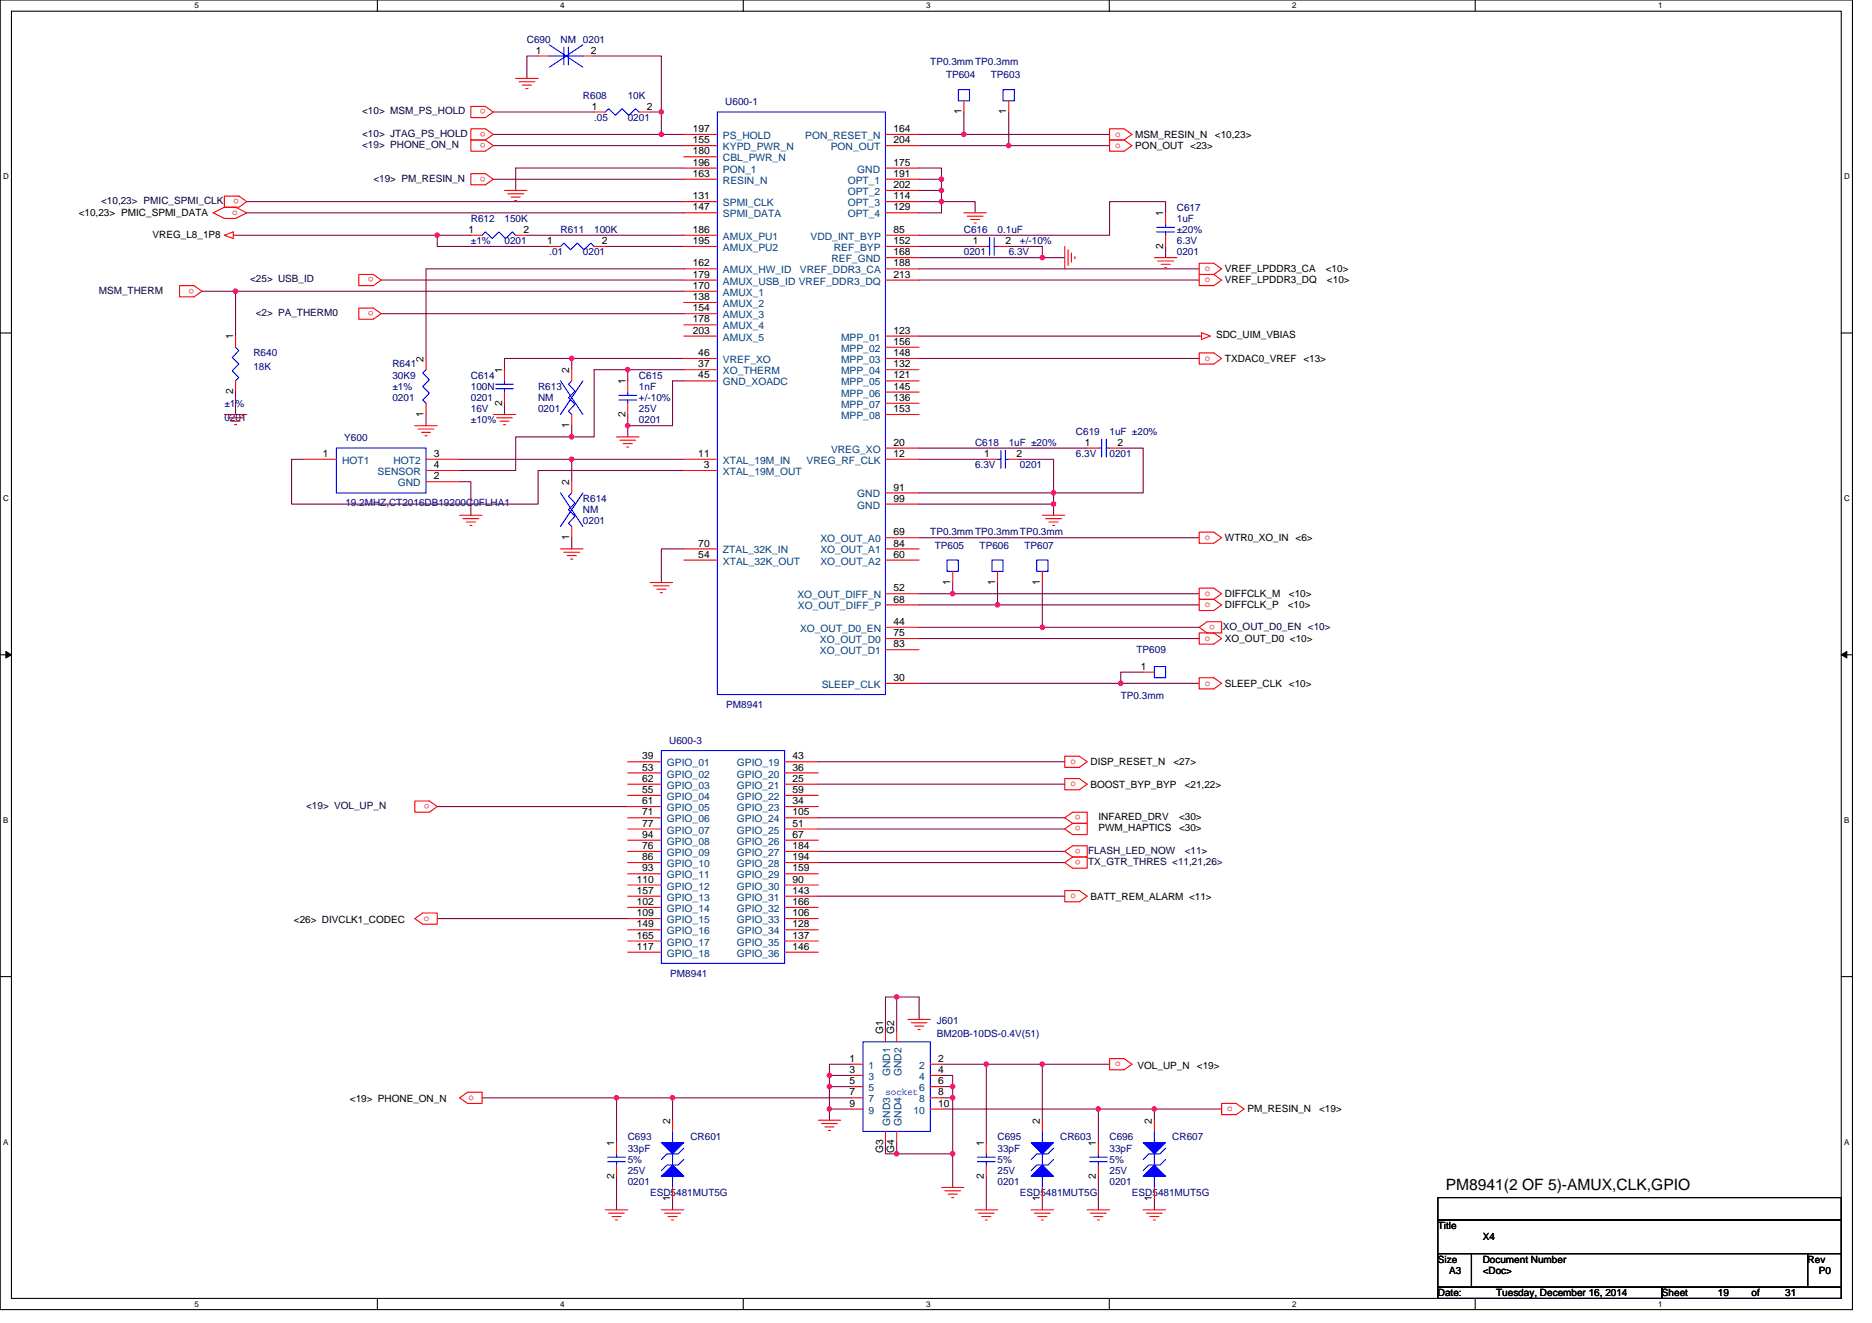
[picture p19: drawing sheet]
<svg xmlns="http://www.w3.org/2000/svg" width="297mm" height="210mm" viewBox="0 0 297 210" stroke-linecap="round" stroke-linejoin="round" font-family="sans-serif">
<defs><g id="words">
<text font-size="2.5" x="229.4" y="188.9">PM8941(2 OF 5)-AMUX,CLK,GPIO</text>
<g font-size="1.6" fill="#000080">
<text x="83.6" y="6.8">C690</text>
<text x="88.9" y="6.8">NM 0201</text>
<text x="147.6" y="10.3">TP0.3mmTP0.3mm</text>
<text x="92.5" y="15.6">R608</text>
<text x="99.6" y="15.6">10K</text>
<text x="115.1" y="16.7">U600-1</text>
<text x="150.1" y="12.4">TP604</text>
<text x="157.2" y="12.4">TP603</text>
<text x="94.3" y="19.2">.05</text>
<text x="99.6" y="19.2">0201</text>
<text x="74.7" y="35.2">R612</text>
<text x="80" y="35.2">150K</text>
<text x="186.7" y="33.4">C617</text>
<text x="186.7" y="35.2">1uF</text>
<text x="74.7" y="38.8">±1%</text>
<text x="80" y="38.8">0201</text>
<text x="87.2" y="40.5">.01</text>
<text x="88.9" y="37">R611</text>
<text x="92.5" y="40.5">0201</text>
<text x="94.3" y="37">100K</text>
<text x="152.9" y="37">C616</text>
<text x="152.9" y="40.5">0201</text>
<text x="158.3" y="37">0.1uF</text>
<text x="160.1" y="40.5">6.3V</text>
<text x="161.8" y="38.8">+/-10%</text>
<text x="186.7" y="40.5">0201</text>
<text x="186.7" y="38.8">6.3V</text>
<text x="186.7" y="37">±20%</text>
<text x="40.2" y="56.5">R640</text>
<text x="40.2" y="58.7">18K</text>
<text x="62.3" y="58.3">R641</text>
<text x="35.6" y="64.5">±1%</text>
<text x="62.3" y="60.1">30K9</text>
<text x="62.3" y="61.9">±1%</text>
<text x="62.3" y="63.6">0201</text>
<text x="74.7" y="60.1">C614</text>
<text x="74.7" y="61.9">100N</text>
<text x="74.7" y="63.6">0201</text>
<text x="74.7" y="65.4">16V</text>
<text x="85.4" y="61.9">R613</text>
<text x="85.4" y="63.6">NM</text>
<text x="85.4" y="65.4">0201</text>
<text x="101.4" y="60.1">C615</text>
<text x="101.4" y="61.9">1nF</text>
<text x="101.4" y="65.4">25V</text>
<text x="101.4" y="63.6">+/-10%</text>
<text x="35.6" y="66.8">0201</text>
<text x="54.6" y="70">Y600</text>
<text x="74.7" y="67.2">±10%</text>
<text x="101.4" y="67.2">0201</text>
<text x="154.7" y="70.8">C618</text>
<text x="160.1" y="70.8">1uF ±20%</text>
<text x="170.7" y="69">C619</text>
<text x="176.1" y="69">1uF ±20%</text>
<text x="154.7" y="74.3">6.3V</text>
<text x="161.8" y="74.3">0201</text>
<text x="170.7" y="72.5">6.3V</text>
<text x="176.1" y="72.5">0201</text>
<text x="54.8" y="80.4">19.2MHZ,CT2016DB19200C0FLHA1</text>
<text x="92.5" y="79.7">R614</text>
<text x="92.5" y="81.4">NM</text>
<text x="92.5" y="83.2">0201</text>
<text x="147.6" y="85">TP0.3mmTP0.3mmTP0.3mm</text>
<text x="148.3" y="87.1">TP605</text>
<text x="155.4" y="87.1">TP606</text>
<text x="162.6" y="87.1">TP607</text>
<text x="180.3" y="103.7">TP609</text>
<text x="115.2" y="112.4">PM8941</text>
<text x="177.8" y="110.9">TP0.3mm</text>
<text x="106.2" y="118">U600-3</text>
<text x="106.4" y="155">PM8941</text>
<text x="148.7" y="162.5">J601</text>
<text x="148.7" y="164.6">BM20B-10DS-0.4V(51)</text>
<text x="99.6" y="181">C693</text>
<text x="99.6" y="182.8">33pF</text>
<text x="99.6" y="184.6">5%</text>
<text x="109.6" y="181">CR601</text>
<text x="158.3" y="181">C695</text>
<text x="158.3" y="182.8">33pF</text>
<text x="158.3" y="184.6">5%</text>
<text x="168.2" y="181">CR603</text>
<text x="176.1" y="181">C696</text>
<text x="176.1" y="182.8">33pF</text>
<text x="176.1" y="184.6">5%</text>
<text x="186" y="181">CR607</text>
<text x="99.6" y="188.1">0201</text>
<text x="99.6" y="186.3">25V</text>
<text x="103.2" y="189.9">ESD5481MUT5G</text>
<text x="158.3" y="188.1">0201</text>
<text x="158.3" y="186.3">25V</text>
<text x="161.8" y="189.9">ESD5481MUT5G</text>
<text x="176.1" y="188.1">0201</text>
<text x="176.1" y="186.3">25V</text>
<text x="179.6" y="189.9">ESD5481MUT5G</text>
</g>
<g font-size="1.6">
<text x="85" y="8.5">1</text>
<text x="93.7" y="8.5">2</text>
<text x="93.9" y="17.4">1</text>
<text x="102.6" y="17.4">2</text>
<text x="109.9" y="21">197</text>
<text x="109.9" y="22.7">155</text>
<text x="141.7" y="22.7">204</text>
<text x="141.7" y="21">164</text>
<text x="152.6" y="18.2" transform="rotate(-90 152.6 18.2)">1</text>
<text x="159.7" y="18.2" transform="rotate(-90 159.7 18.2)">1</text>
<text x="180.1" y="21.9">MSM_RESIN_N</text>
<text x="180.1" y="23.6">PON_OUT &lt;23&gt;</text>
<text x="192.8" y="21.9">&lt;10,23&gt;</text>
<text x="109.9" y="24.5">180</text>
<text x="109.9" y="26.3">196</text>
<text x="109.9" y="28.1">163</text>
<text x="141.7" y="26.3">175</text>
<text x="141.7" y="28.1">191</text>
<text x="141.7" y="29.8">202</text>
<text x="12.5" y="34.3">&lt;10,23&gt; PMIC_SPMI_DATA</text>
<text x="109.9" y="31.6">131</text>
<text x="109.9" y="33.4">147</text>
<text x="141.7" y="31.6">114</text>
<text x="141.7" y="33.4">129</text>
<text x="184.6" y="34.3" transform="rotate(-90 184.6 34.3)">1</text>
<text x="24.2" y="37.7">VREG_L8_1P8</text>
<text x="74.4" y="37">1</text>
<text x="83.1" y="37">2</text>
<text x="86.8" y="38.7">1</text>
<text x="95.5" y="38.7">2</text>
<text x="109.9" y="37">186</text>
<text x="109.9" y="38.7">195</text>
<text x="141.7" y="37">85</text>
<text x="141.7" y="38.7">152</text>
<text x="141.7" y="40.5">168</text>
<text x="154.4" y="38.7">1</text>
<text x="159.5" y="38.7">2</text>
<text x="184.6" y="39.5" transform="rotate(-90 184.6 39.5)">2</text>
<text x="109.9" y="42.3">162</text>
<text x="109.9" y="44.1">179</text>
<text x="109.9" y="45.8">170</text>
<text x="109.9" y="47.6">138</text>
<text x="141.7" y="44.1">213</text>
<text x="141.7" y="42.3">188</text>
<text x="194.4" y="43.2">VREF_LPDDR3_CA</text>
<text x="194.4" y="45">VREF_LPDDR3_DQ</text>
<text x="210.4" y="43.2">&lt;10&gt;</text>
<text x="210.6" y="45">&lt;10&gt;</text>
<text x="37" y="53.9" transform="rotate(-90 37 53.9)">1</text>
<text x="109.9" y="49.4">154</text>
<text x="109.9" y="51.2">178</text>
<text x="109.9" y="53">203</text>
<text x="141.7" y="53">123</text>
<text x="193" y="53.7">SDC_UIM_VBIAS</text>
<text x="67.2" y="57.4" transform="rotate(-90 67.2 57.4)">2</text>
<text x="79.7" y="59.2" transform="rotate(-90 79.7 59.2)">1</text>
<text x="90.3" y="59.2" transform="rotate(-90 90.3 59.2)">2</text>
<text x="110.8" y="56.5">46</text>
<text x="110.8" y="58.3">37</text>
<text x="141.7" y="54.7">156</text>
<text x="141.7" y="56.5">148</text>
<text x="141.7" y="58.3">132</text>
<text x="194.4" y="57.4">TXDAC0_VREF &lt;13&gt;</text>
<text x="37" y="62.6" transform="rotate(-90 37 62.6)">2</text>
<text x="79.7" y="64.4" transform="rotate(-90 79.7 64.4)">2</text>
<text x="99.2" y="61" transform="rotate(-90 99.2 61)">1</text>
<text x="110.8" y="60.1">45</text>
<text x="141.7" y="60.1">121</text>
<text x="141.7" y="61.8">145</text>
<text x="141.7" y="63.6">136</text>
<text x="141.7" y="65.4">153</text>
<text x="67.2" y="66.2" transform="rotate(-90 67.2 66.2)">1</text>
<text x="90.3" y="67.9" transform="rotate(-90 90.3 67.9)">1</text>
<text x="99.2" y="66.2" transform="rotate(-90 99.2 66.2)">2</text>
<text x="141.7" y="70.7">20</text>
<text x="172.1" y="70.7">1</text>
<text x="177.3" y="70.7">2</text>
<text x="51.2" y="72.5">1</text>
<text x="68.9" y="76.1">2</text>
<text x="68.9" y="72.5">3</text>
<text x="68.9" y="74.3">4</text>
<text x="90.3" y="77" transform="rotate(-90 90.3 77)">2</text>
<text x="110.8" y="72.5">11</text>
<text x="111.7" y="74.3">3</text>
<text x="141.7" y="77.9">91</text>
<text x="141.7" y="72.5">12</text>
<text x="156.1" y="72.5">1</text>
<text x="161.3" y="72.5">2</text>
<text x="141.7" y="79.6">99</text>
<text x="90.3" y="85.7" transform="rotate(-90 90.3 85.7)">1</text>
<text x="110.8" y="86.7">70</text>
<text x="110.8" y="88.5">54</text>
<text x="141.7" y="85">69</text>
<text x="141.7" y="86.7">84</text>
<text x="141.7" y="88.5">60</text>
<text x="194.4" y="85.9">WTR0_XO_IN &lt;6&gt;</text>
<text x="141.7" y="95.6">68</text>
<text x="141.7" y="93.9">52</text>
<text x="150.8" y="92.8" transform="rotate(-90 150.8 92.8)">1</text>
<text x="157.9" y="92.8" transform="rotate(-90 157.9 92.8)">1</text>
<text x="165" y="92.8" transform="rotate(-90 165 92.8)">1</text>
<text x="194.4" y="94.8">DIFFCLK_M</text>
<text x="204.5" y="94.8">&lt;10&gt;</text>
<text x="141.7" y="101">75</text>
<text x="141.7" y="99.2">44</text>
<text x="194.4" y="101.9">XO_OUT_D0 &lt;10&gt;</text>
<text x="194.4" y="96.5">DIFFCLK_P</text>
<text x="204.3" y="96.5">&lt;10&gt;</text>
<text x="141.7" y="102.7">83</text>
<text x="181" y="106.3">1</text>
<text x="141.7" y="108.1">30</text>
<text x="194.4" y="109">SLEEP_CLK &lt;10&gt;</text>
<text x="101.9" y="120.5">39</text>
<text x="101.9" y="122.3">53</text>
<text x="101.9" y="124.1">62</text>
<text x="101.9" y="125.9">55</text>
<text x="125.7" y="120.5">43</text>
<text x="125.7" y="122.3">36</text>
<text x="125.7" y="124.1">25</text>
<text x="125.7" y="125.9">59</text>
<text x="173" y="121.4">DISP_RESET_N</text>
<text x="173" y="125">BOOST_BYP_BYP</text>
<text x="186.2" y="121.4">&lt;27&gt;</text>
<text x="188" y="125">&lt;21,22&gt;</text>
<text x="101.9" y="127.6">61</text>
<text x="101.9" y="129.4">71</text>
<text x="101.9" y="131.2">77</text>
<text x="125.7" y="127.6">34</text>
<text x="125.7" y="129.4">105</text>
<text x="125.7" y="131.2">51</text>
<text x="174.3" y="131.9">PWM_HAPTICS</text>
<text x="174.3" y="130.2">INFARED_DRV</text>
<text x="187.1" y="130.2">&lt;30&gt;</text>
<text x="187.1" y="131.9">&lt;30&gt;</text>
<text x="101.9" y="133">94</text>
<text x="101.9" y="134.7">76</text>
<text x="101.9" y="136.5">86</text>
<text x="125.7" y="133">67</text>
<text x="125.7" y="134.7">184</text>
<text x="125.7" y="136.5">194</text>
<text x="101" y="140.1">110</text>
<text x="101" y="141.9">157</text>
<text x="101" y="143.6">102</text>
<text x="101.9" y="138.3">93</text>
<text x="125.7" y="138.3">159</text>
<text x="125.7" y="140.1">90</text>
<text x="125.7" y="141.9">143</text>
<text x="125.7" y="143.6">166</text>
<text x="173" y="142.8">BATT_REM_ALARM &lt;11&gt;</text>
<text x="46.6" y="146.5">&lt;26&gt; DIVCLK1_CODEC</text>
<text x="101" y="145.4">109</text>
<text x="101" y="147.2">149</text>
<text x="101" y="149">165</text>
<text x="125.7" y="145.4">106</text>
<text x="125.7" y="147.2">128</text>
<text x="125.7" y="149">137</text>
<text x="101" y="150.7">117</text>
<text x="125.7" y="150.7">146</text>
<text x="140.1" y="164.1" transform="rotate(-90 140.1 164.1)">G1</text>
<text x="141.9" y="164.1" transform="rotate(-90 141.9 164.1)">G2</text>
<text x="134.8" y="168.5">1</text>
<text x="134.8" y="170.3">3</text>
<text x="134.8" y="172.1">5</text>
<text x="134.8" y="173.9">7</text>
<text x="148.9" y="168.5">2</text>
<text x="148.9" y="170.3">4</text>
<text x="148.9" y="172.1">6</text>
<text x="148.9" y="173.9">8</text>
<text x="180.5" y="169.6">VOL_UP_N</text>
<text x="189.9" y="169.6">&lt;19&gt;</text>
<text x="55.5" y="174.9">&lt;19&gt; PHONE_ON_N</text>
<text x="106.3" y="178.3" transform="rotate(-90 106.3 178.3)">2</text>
<text x="134.8" y="175.6">9</text>
<text x="148.9" y="175.6">10</text>
<text x="165" y="178.3" transform="rotate(-90 165 178.3)">2</text>
<text x="182.8" y="178.3" transform="rotate(-90 182.8 178.3)">2</text>
<text x="197.9" y="176.6">PM_RESIN_N</text>
<text x="209.3" y="176.6">&lt;19&gt;</text>
<text x="97.4" y="181.9" transform="rotate(-90 97.4 181.9)">1</text>
<text x="140.1" y="183" transform="rotate(-90 140.1 183)">G3</text>
<text x="141.9" y="183" transform="rotate(-90 141.9 183)">G4</text>
<text x="156.1" y="181.9" transform="rotate(-90 156.1 181.9)">1</text>
<text x="173.9" y="181.9" transform="rotate(-90 173.9 181.9)">1</text>
<text x="97.4" y="187.1" transform="rotate(-90 97.4 187.1)">2</text>
<text x="106.3" y="190.6" transform="rotate(-90 106.3 190.6)">1</text>
<text x="156.1" y="187.1" transform="rotate(-90 156.1 187.1)">2</text>
<text x="165" y="190.6" transform="rotate(-90 165 190.6)">1</text>
<text x="173.9" y="187.1" transform="rotate(-90 173.9 187.1)">2</text>
<text x="182.8" y="190.6" transform="rotate(-90 182.8 190.6)">1</text>
<text x="228.2" y="195.1">Title</text>
<text x="235.3" y="196.8">X4</text>
<text x="228.2" y="200.4">Size</text>
<text x="229.9" y="202.2">A3</text>
<text x="235.3" y="200.4">Document Number</text>
<text x="235.3" y="202.2">&lt;Doc&gt;</text>
<text x="286.8" y="200.4">Rev</text>
<text x="288.6" y="202.2">P0</text>
<text x="228.2" y="205.7">Date:</text>
<text x="237.4" y="205.7">Tuesday, December 16, 2014</text>
<text x="263.7" y="205.7">Sheet</text>
<text x="272.6" y="205.7">19</text>
<text x="277.9" y="205.7">of</text>
<text x="283.3" y="205.7">31</text>
</g>
<g font-size="1.6" fill="#f00">
<text x="77" y="17.4" transform="rotate(180 77 17.4)">o</text>
<text x="77" y="20.9" transform="rotate(180 77 20.9)">o</text>
<text x="77" y="22.7" transform="rotate(180 77 22.7)">o</text>
<text x="176.9" y="21.7">o</text>
<text x="176.9" y="23.5">o</text>
<text x="77" y="28" transform="rotate(180 77 28)">o</text>
<text x="36.8" y="34.1">o</text>
<text x="37.9" y="31.6" transform="rotate(180 37.9 31.6)">o</text>
<text x="30.8" y="45.8" transform="rotate(180 30.8 45.8)">o</text>
<text x="59.2" y="44" transform="rotate(180 59.2 44)">o</text>
<text x="191.2" y="43">o</text>
<text x="191.2" y="44.8">o</text>
<text x="59.2" y="49.4" transform="rotate(180 59.2 49.4)">o</text>
<text x="191.2" y="57.3">o</text>
<text x="191.2" y="85.7">o</text>
<text x="191.2" y="94.6">o</text>
<text x="191.2" y="101.7">o</text>
<text x="191.2" y="96.4">o</text>
<text x="192.8" y="99.1" transform="rotate(180 192.8 99.1)">o</text>
<text x="191.2" y="108.8">o</text>
<text x="169.8" y="121.3">o</text>
<text x="169.8" y="124.8">o</text>
<text x="68.1" y="127.6" transform="rotate(180 68.1 127.6)">o</text>
<text x="171.4" y="131.1" transform="rotate(180 171.4 131.1)">o</text>
<text x="171.4" y="129.4" transform="rotate(180 171.4 129.4)">o</text>
<text x="171.4" y="134.7" transform="rotate(180 171.4 134.7)">o</text>
<text x="171.4" y="136.5" transform="rotate(180 171.4 136.5)">o</text>
<text x="169.8" y="142.6">o</text>
<text x="67.2" y="146.2">o</text>
<text x="176.9" y="169.3">o</text>
<text x="74.4" y="174.6">o</text>
<text x="194.7" y="176.4">o</text>
</g>
<g font-size="1.6" fill="#000040">
<text x="57.5" y="18.1">&lt;10&gt; MSM_PS_HOLD</text>
<text x="57.5" y="21.7">&lt;10&gt; JTAG_PS_HOLD</text>
<text x="57.5" y="23.5">&lt;19&gt; PHONE_ON_N</text>
<text x="59.2" y="28.8">&lt;19&gt; PM_RESIN_N</text>
<text x="16" y="32.4">&lt;10,23&gt; PMIC_SPMI_CLK</text>
<text x="15.7" y="46.6">MSM_THERM</text>
<text x="39.7" y="44.8">&lt;25&gt; USB_ID</text>
<text x="40.6" y="50.1">&lt;2&gt; PA_THERM0</text>
<text x="194" y="99.9">XO_OUT_D0_EN &lt;10&gt;</text>
<text x="48.6" y="128.4">&lt;19&gt; VOL_UP_N</text>
<text x="172.7" y="135.5">FLASH_LED_NOW</text>
<text x="172.7" y="137.3">TX_GTR_THRES &lt;11,21,26&gt;</text>
<text x="188" y="135.5">&lt;11&gt;</text>
</g>
<g font-size="1.6" fill="#004080">
<text x="114.7" y="22.1">PS_HOLD</text>
<text x="114.7" y="23.8">KYPD_PWR_N</text>
<text x="127.8" y="22.1">PON_RESET_N</text>
<text x="131.8" y="23.8">PON_OUT</text>
<text x="114.7" y="25.6">CBL_PWR_N</text>
<text x="114.7" y="27.4">PON_1</text>
<text x="114.7" y="29.2">RESIN_N</text>
<text x="134.5" y="29.2">OPT_1</text>
<text x="136" y="27.4">GND</text>
<text x="114.7" y="32.7">SPMI_CLK</text>
<text x="114.7" y="34.5">SPMI_DATA</text>
<text x="134.5" y="30.9">OPT_2</text>
<text x="134.5" y="32.7">OPT_3</text>
<text x="134.5" y="34.5">OPT_4</text>
<text x="114.7" y="38.1">AMUX_PU1</text>
<text x="114.7" y="39.8">AMUX_PU2</text>
<text x="128.6" y="38.1">VDD_INT_BYP</text>
<text x="131.9" y="41.6">REF_GND</text>
<text x="132.3" y="39.8">REF_BYP</text>
<text x="114.7" y="43.4">AMUX_HW_ID</text>
<text x="114.7" y="45.2">AMUX_USB_ID VREF_DDR3_DQ</text>
<text x="114.7" y="46.9">AMUX_1</text>
<text x="126.9" y="43.4">VREF_DDR3_CA</text>
<text x="114.7" y="48.7">AMUX_2</text>
<text x="114.7" y="50.5">AMUX_3</text>
<text x="114.7" y="52.3">AMUX_4</text>
<text x="114.7" y="54.1">AMUX_5</text>
<text x="114.7" y="57.6">VREF_XO</text>
<text x="114.7" y="59.4">XO_THERM</text>
<text x="133.5" y="54.1">MPP_01</text>
<text x="133.5" y="55.8">MPP_02</text>
<text x="133.5" y="57.6">MPP_03</text>
<text x="133.5" y="59.4">MPP_04</text>
<text x="114.7" y="61.2">GND_XOADC</text>
<text x="133.5" y="61.2">MPP_05</text>
<text x="133.5" y="62.9">MPP_06</text>
<text x="133.5" y="64.7">MPP_07</text>
<text x="131.9" y="71.8">VREG_XO</text>
<text x="133.5" y="66.5">MPP_08</text>
<text x="54.3" y="73.6">HOT1</text>
<text x="59.9" y="75.4">SENSOR</text>
<text x="62.4" y="73.6">HOT2</text>
<text x="63.1" y="77.2">GND</text>
<text x="114.7" y="73.6">XTAL_19M_IN</text>
<text x="114.7" y="75.4">XTAL_19M_OUT</text>
<text x="128" y="73.6">VREG_RF_CLK</text>
<text x="136" y="79">GND</text>
<text x="136" y="80.7">GND</text>
<text x="114.7" y="87.8">ZTAL_32K_IN</text>
<text x="114.7" y="89.6">XTAL_32K_OUT</text>
<text x="130.2" y="86.1">XO_OUT_A0</text>
<text x="130.2" y="87.8">XO_OUT_A1</text>
<text x="130.2" y="89.6">XO_OUT_A2</text>
<text x="126.5" y="95">XO_OUT_DIFF_N</text>
<text x="126.6" y="96.7">XO_OUT_DIFF_P</text>
<text x="127" y="100.3">XO_OUT_D0_EN</text>
<text x="130.1" y="102.1">XO_OUT_D0</text>
<text x="130.1" y="103.8">XO_OUT_D1</text>
<text x="130.4" y="109.2">SLEEP_CLK</text>
<text x="105.8" y="121.6">GPIO_01</text>
<text x="105.8" y="123.4">GPIO_02</text>
<text x="105.8" y="125.2">GPIO_03</text>
<text x="116.9" y="121.6">GPIO_19</text>
<text x="116.9" y="123.4">GPIO_20</text>
<text x="116.9" y="125.2">GPIO_21</text>
<text x="105.8" y="127">GPIO_04</text>
<text x="105.8" y="128.7">GPIO_05</text>
<text x="105.8" y="130.5">GPIO_06</text>
<text x="116.9" y="127">GPIO_22</text>
<text x="116.9" y="128.7">GPIO_23</text>
<text x="116.9" y="130.5">GPIO_24</text>
<text x="105.8" y="132.3">GPIO_07</text>
<text x="105.8" y="134.1">GPIO_08</text>
<text x="105.8" y="135.8">GPIO_09</text>
<text x="105.8" y="137.6">GPIO_10</text>
<text x="116.9" y="132.3">GPIO_25</text>
<text x="116.9" y="134.1">GPIO_26</text>
<text x="116.9" y="135.8">GPIO_27</text>
<text x="116.9" y="137.6">GPIO_28</text>
<text x="105.8" y="139.4">GPIO_11</text>
<text x="105.8" y="141.2">GPIO_12</text>
<text x="105.8" y="143">GPIO_13</text>
<text x="116.9" y="139.4">GPIO_29</text>
<text x="116.9" y="141.2">GPIO_30</text>
<text x="116.9" y="143">GPIO_31</text>
<text x="105.8" y="144.7">GPIO_14</text>
<text x="105.8" y="146.5">GPIO_15</text>
<text x="105.8" y="148.3">GPIO_16</text>
<text x="116.9" y="144.7">GPIO_32</text>
<text x="116.9" y="146.5">GPIO_33</text>
<text x="116.9" y="148.3">GPIO_34</text>
<text x="105.8" y="150.1">GPIO_17</text>
<text x="105.8" y="151.8">GPIO_18</text>
<text x="116.9" y="150.1">GPIO_35</text>
<text x="116.9" y="151.8">GPIO_36</text>
<text x="137.8" y="169.6">1</text>
<text x="137.8" y="171.4">3</text>
<text x="137.8" y="173.2">5</text>
<text x="141.2" y="170.8" transform="rotate(-90 141.2 170.8)">GND1</text>
<text x="143" y="170.8" transform="rotate(-90 143 170.8)">GND2</text>
<text x="145.8" y="169.6">2</text>
<text x="145.8" y="171.4">4</text>
<text x="145.8" y="173.2">6</text>
<text x="137.8" y="175">7</text>
<text x="137.8" y="176.7">9</text>
<text x="141.2" y="178.7" transform="rotate(-90 141.2 178.7)">GND3</text>
<text x="143" y="178.7" transform="rotate(-90 143 178.7)">GND4</text>
<text x="144.9" y="176.7">10</text>
<text x="145.8" y="175">8</text>
</g>
<text font-size="1.6" fill="#00f" x="140.5" y="173.7">socket</text>
<g font-size="1.3">
<text x="30.8" y="1.3">5</text>
<text x="88.9" y="1.3">4</text>
<text x="147" y="1.3">3</text>
<text x="205" y="1.3">2</text>
<text x="263.1" y="1.3">1</text>
<text x=".5" y="28.4">D</text>
<text x="292.6" y="28.4">D</text>
<text x=".5" y="79.5">C</text>
<text x="292.6" y="79.5">C</text>
<text x=".5" y="130.6">B</text>
<text x="292.6" y="130.6">B</text>
<text x=".5" y="181.7">A</text>
<text x="292.6" y="181.7">A</text>
<text x="30.8" y="207.4">5</text>
<text x="88.9" y="207.4">4</text>
<text x="147" y="207.4">3</text>
<text x="205" y="207.4">2</text>
<text x="263.1" y="207.4">1</text>
</g>
</g></defs>
<path d="M0 0h293.9v207.9h-293.9zM1.8 1.8h290.4v204.3h-290.4z" fill="none" stroke="#000" stroke-width=".17"/>
<g fill="#fff">
<path d="M30.8 .2h.7v1.4h-.7z"/>
<path d="M30.8 206.3h.7v1.4h-.7z"/>
</g>
<path d="M59.9 0v1.8M59.9 206.1v1.8" fill="none" stroke="#000" stroke-width=".17"/>
<g fill="#fff">
<path d="M88.9 .2h.7v1.4h-.7z"/>
<path d="M88.9 206.3h.7v1.4h-.7z"/>
</g>
<path d="M117.9 0v1.8M117.9 206.1v1.8" fill="none" stroke="#000" stroke-width=".17"/>
<g fill="#fff">
<path d="M147 .2h.7v1.4h-.7z"/>
<path d="M147 206.3h.7v1.4h-.7z"/>
</g>
<path d="M176 0v1.8M176 206.1v1.8" fill="none" stroke="#000" stroke-width=".17"/>
<g fill="#fff">
<path d="M205 .2h.7v1.4h-.7z"/>
<path d="M205 206.3h.7v1.4h-.7z"/>
</g>
<path d="M234.1 0v1.8M234.1 206.1v1.8" fill="none" stroke="#000" stroke-width=".17"/>
<g fill="#fff">
<path d="M263.1 .2h.7v1.4h-.7z"/>
<path d="M263.1 206.3h.7v1.4h-.7z"/>
<path d="M.5 27.3h.9v1.4h-.9z"/>
<path d="M292.6 27.3h.9v1.4h-.9z"/>
<path d="M.5 78.4h.9v1.4h-.9z"/>
<path d="M292.6 78.4h.9v1.4h-.9z"/>
</g>
<path d="M0 52.9h1.8M292.2 52.9h1.7" fill="none" stroke="#000" stroke-width=".17"/>
<g fill="#fff">
<path d="M.5 129.5h.8v1.4h-.8z"/>
<path d="M292.6 129.5h.9v1.4h-.9z"/>
</g>
<path d="M0 103.9h1.8M292.2 103.9h1.7" fill="none" stroke="#000" stroke-width=".17"/>
<path d="M.9 103.4l.9 .5-.9 .5zM292.2 103.9l.8-.5v1z" fill="#000" stroke="#000" stroke-width=".16"/>
<g fill="#fff">
<path d="M.5 180.5h.8v1.4h-.8z"/>
<path d="M292.6 180.5h.9v1.4h-.9z"/>
</g>
<path d="M0 155h1.8M292.2 155h1.7M228.2 190.1h64v3.5h-64zM228.2 193.6h64v5.4h-64zM228.2 199h5.3v5.3h-5.3zM233.5 199h53.3v5.3h-53.3zM286.8 199h5.4v5.3h-5.4zM228.2 204.3h35.5v1.8h-35.5zM263.7 204.3h28.5v1.8h-28.5z" fill="none" stroke="#000" stroke-width=".17"/>
<g fill="none" stroke="#800040" stroke-width=".17">
<path d="M78.3 17.8h16M85.4 8.9h-1.8v3.5M94.3 8.9h10.6v8.9M103.2 17.8h1.7M104.9 17.8v3.5h3.6M152.9 17.8v3.5M160.1 17.8v5.3M37.4 37.3h32M39.2 32h69.3M39.2 33.8h69.3M74.7 37.3h-5.3v1.8h17.8M78.3 21.3h26.6"/>
<path d="M78.3 28.4h30.2M78.3 23.1h30.2M83.6 37.3h24.9M96.1 39.1h12.4M108.5 26.7h-26.7v3.5M145.8 21.3h7.1M145.8 23.1h14.3M145.8 26.7h3.6v1.7M145.8 32h3.6M145.8 28.4h3.6M145.8 39.1h8.9M145.8 30.2h3.6"/>
<path d="M149.4 32v1.8h-3.6M149.4 32h5.3v1.8M149.4 28.4v1.8M149.4 30.2v1.8M152.9 21.3h23.2M160.1 23.1h16M160.1 39.1h5.3v1.8M185 33.8v-1.8h-8.9v5.3h-30.3M185 39.1v1.8M32 46.2h5.4M60.5 44.4h48M60.5 49.8h48"/>
<path d="M90.7 56.9h17.8M90.7 56.9h-10.7v1.8M90.7 56.9v1.8M99.6 58.7h-5.3v10.6h-3.6M108.5 58.7h-8.9v1.8M108.5 46.2h-71.1v7.1M108.5 42.7h-40.9v14.2M145.8 44.4h44.5M145.8 42.7h44.5M145.8 53.3h44.5M145.8 56.9h44.5M145.8 40.9h19.6"/>
<path d="M165.4 40.9h3.5M37.4 62.2v3.6M48 72.9h-1.7v7.1h39.1v-5.3h23.1M67.6 65.8v1.8M72.9 72.9h17.8M72.9 76.5h1.8v5.3M80 64v1.8M90.7 67.6v1.7M90.7 69.3h-8.9v5.4h-8.9M99.6 65.8v1.8M108.5 60.5h-1.8v7.1h-7.1v1.7M108.5 72.9h-17.8v3.6"/>
<path d="M145.8 72.9h10.7M145.8 78.2h21.4M145.8 71.1h26.7M161.8 72.9h5.4v5.3M167.2 78.2v1.8M177.8 71.1h3.6v7.1h-14.2M90.7 85.3v1.8M108.5 87.1h-3.6v5.4M145.8 80h21.4M145.8 85.3h44.5M145.8 99.6h19.6M145.8 96h12.5"/>
<path d="M145.8 94.2h5.4M151.2 92.5v1.7h39.1M158.3 92.5v3.5h32M165.4 99.6h24.9M165.4 92.5v7.1M167.2 80v1.8M145.8 101.3h44.5M145.8 108.5h32M181.4 106.7h-3.6v1.8h12.5M69.4 128h30.2M129.8 120.9h39.1M129.8 124.5h39.1"/>
<path d="M129.8 135.1h39.1M129.8 136.9h39.1M129.8 131.6h39.1M129.8 129.8h39.1M69.4 145.8h30.2M129.8 142.2h39.1M142.3 158.2h-1.8v5.4M76.5 174.2h21.3M106.7 174.2h-8.9v7.2M131.6 176h3.6M131.6 176v1.8M135.2 174.2h-28.5v3.6"/>
<path d="M135.2 168.9h-3.6v1.8M135.2 170.7h-3.6v1.8M135.2 172.5h-3.6v3.5M145.8 161.8v-3.6h-3.5v5.4M149.4 168.9h7.1M149.4 176h24.9M149.4 170.7h1.8v1.8M149.4 172.5h1.8v1.7M149.4 174.2h1.8M151.2 174.2v8.9M156.5 168.9v12.5M156.5 168.9h8.9"/>
<path d="M165.4 168.9h10.7M165.4 168.9v8.9M183.2 176h10.6M183.2 176v1.8M183.2 176h-8.9v5.4M97.8 186.7v5.3M106.7 190.2v1.8M140.5 181.4v1.7h1.8M142.3 181.4v1.7h8.9M151.2 183.1v5.4M156.5 186.7v5.3M165.4 190.2v1.8"/>
<path d="M174.3 186.7v5.3M183.2 190.2v1.8"/>
</g>
<g fill="#f0f" stroke="#f0f" stroke-width=".17">
<circle cx="104.9" cy="21.3" r=".35"/>
<circle cx="69.4" cy="37.3" r=".35"/>
<circle cx="99.6" cy="67.6" r=".35"/>
<circle cx="90.7" cy="56.9" r=".35"/>
<circle cx="99.6" cy="58.7" r=".35"/>
<circle cx="90.7" cy="69.3" r=".35"/>
<circle cx="152.9" cy="21.3" r=".35"/>
<circle cx="160" cy="23.1" r=".35"/>
<circle cx="149.4" cy="32" r=".35"/>
<circle cx="165.4" cy="40.9" r=".35"/>
<circle cx="167.2" cy="78.2" r=".35"/>
<circle cx="167.2" cy="80" r=".35"/>
<circle cx="165.4" cy="99.6" r=".35"/>
<circle cx="177.8" cy="108.4" r=".35"/>
<circle cx="90.7" cy="72.9" r=".35"/>
<circle cx="104.9" cy="17.8" r=".35"/>
<circle cx="149.4" cy="28.4" r=".35"/>
<circle cx="149.4" cy="30.2" r=".35"/>
<circle cx="151.2" cy="94.2" r=".35"/>
<circle cx="158.3" cy="96" r=".35"/>
<circle cx="165.4" cy="168.9" r=".35"/>
<circle cx="183.2" cy="176" r=".35"/>
<circle cx="131.6" cy="170.7" r=".35"/>
<circle cx="131.6" cy="176" r=".35"/>
<circle cx="97.8" cy="174.2" r=".35"/>
<circle cx="131.6" cy="172.5" r=".35"/>
<circle cx="106.7" cy="174.2" r=".35"/>
<circle cx="174.3" cy="176" r=".35"/>
<circle cx="156.5" cy="168.9" r=".35"/>
<circle cx="151.2" cy="172.5" r=".35"/>
<circle cx="151.2" cy="174.2" r=".35"/>
<circle cx="142.3" cy="158.2" r=".35"/>
<circle cx="142.3" cy="183.1" r=".35"/>
<circle cx="151.2" cy="183.1" r=".35"/>
<circle cx="37.4" cy="46.2" r=".35"/>
</g>
<g fill="none" stroke="#f00" stroke-width=".17">
<path d="M74.7 16.9h2.3l1.3 .9-1.3 .9h-2.3zM81.8 12.4h3.6M82.4 13h2.5M82.9 13.5h1.4M83.4 14.1h.4M85.4 8.9h1.8M92.5 8.9h1.8M94.3 17.8h1.8M101.4 17.8h1.8M152.9 16v1.8M160.1 16v1.8M33.8 33.8l1.8-.9h1.8l1.8 .9-1.8 .9h-1.8z"/>
<path d="M35.6 37.3l1.4-.5v1.1zM35.6 31.1h2.3l1.3 .9-1.3 .9h-2.3zM37 37.3h.4M74.7 37.3h1.8M74.7 20.4h2.3l1.3 .9-1.3 .9h-2.3zM74.7 22.2h2.3l1.3 .9-1.3 .9h-2.3zM74.7 27.6h2.3l1.3 .8-1.3 .9h-2.3zM80 30.2h3.6M80.6 30.8h2.5M81.1 31.3h1.4M81.7 31.8h.3M81.8 37.3h1.8"/>
<path d="M87.2 39.1h1.7M94.3 39.1h1.8M108.5 21.3h5.3M108.5 23.1h5.3M108.5 24.9h5.3M108.5 26.7h5.3M108.5 28.4h5.3M108.5 32h5.3M108.5 33.8h5.3M108.5 37.3h5.3M108.5 39.1h5.3M140.5 21.3h5.3"/>
<path d="M140.5 23.1h5.3M140.5 26.7h5.3M140.5 28.4h5.3M140.5 30.2h5.3M140.5 32h5.3M140.5 33.8h5.3M140.5 37.3h5.3M140.5 39.1h5.3M152.9 33.8h3.6M153.5 34.3h2.5M154 34.8h1.4M154.6 35.4h.3"/>
<path d="M154.7 39.1h1.8M158.3 39.1h1.8M168.9 39.1v3.6M169.5 39.6v2.5M176.1 20.4h2.3l1.2 .9-1.2 .9h-2.3zM176.1 22.2h2.3l1.2 .9-1.2 .9h-2.3zM185 33.8v1.8M185 37.3v1.8M28.5 45.3h2.3l1.2 .9-1.2 .9h-2.3zM37.4 53.3v1.8M56.9 43.6h2.3l1.3 .8-1.3 .9h-2.3zM56.9 48.9h2.3l1.3 .9-1.3 .9h-2.3z"/>
<path d="M67.6 56.9v1.8M80 58.7v1.8M90.7 58.7v1.8M108.5 42.7h5.3M108.5 44.4h5.3M108.5 46.2h5.3M108.5 48h5.3M108.5 49.8h5.3M108.5 51.6h5.3M108.5 53.3h5.3M108.5 56.9h5.3M108.5 58.7h5.3"/>
<path d="M140.5 40.9h5.3M140.5 42.7h5.3M140.5 44.4h5.3M140.5 53.3h5.3M140.5 55.1h5.3M140.5 56.9h5.3M140.5 58.7h5.3M170 40.2v1.4M170.6 40.7v.4M183.2 40.9h3.5M183.7 41.4h2.5M184.2 42h1.5"/>
<path d="M184.8 42.5h.3M190.3 53.3h.3M190.3 41.8h2.3l1.2 .9-1.2 .9h-2.3zM190.3 43.6h2.3l1.2 .8-1.2 .9h-2.3zM190.3 56h2.3l1.2 .9-1.2 .9h-2.3zM190.6 52.8l1.5 .5-1.5 .6zM35.6 65.8h3.6M36.1 66.3h2.5M36.7 66.8h1.4M37.2 67.4h.3M37.4 60.5v1.7M48 72.9h5.4"/>
<path d="M65.8 67.6h3.6M66.4 68.1h2.5M66.9 68.6h1.4M67.4 69.2h.4M67.6 64v1.8M67.6 76.5h5.3M67.6 72.9h5.3M67.6 74.7h5.3M78.3 65.8h3.5M78.8 66.3h2.5M79.3 66.8h1.5M79.9 67.4h.3"/>
<path d="M80 62.2v1.8M90.7 76.5v1.7M90.7 65.8v1.8M97.8 69.3h3.6M98.4 69.9h2.5M98.9 70.4h1.4M99.4 71h.4M99.6 60.5v1.7M99.6 64v1.8M108.5 60.5h5.3M108.5 72.9h5.3M108.5 74.7h5.3"/>
<path d="M140.5 60.5h5.3M140.5 62.2h5.3M140.5 64h5.3M140.5 65.8h5.3M140.5 71.1h5.3M140.5 72.9h5.3M140.5 78.2h5.3M156.5 72.9h1.8M160.1 72.9h1.7M172.5 71.1h1.8M176.1 71.1h1.7M72.9 81.8h3.6"/>
<path d="M73.5 82.3h2.5M74 82.8h1.4M74.5 83.4h.4M88.9 87.1h3.6M89.5 87.7h2.5M90 88.2h1.4M90.5 88.7h.4M90.7 83.6v1.7M103.2 92.5h3.5M103.7 93h2.5M104.2 93.5h1.5M104.8 94.1h.3"/>
<path d="M108.5 87.1h5.3M108.5 88.9h5.3M140.5 80h5.3M140.5 85.3h5.3M140.5 87.1h5.3M140.5 88.9h5.3M140.5 94.2h5.3M140.5 96h5.3M140.5 99.6h5.3M151.2 90.7v1.8M158.3 90.7v1.8M165.4 90.7v1.8"/>
<path d="M165.4 81.8h3.5M165.9 82.3h2.5M166.5 82.8h1.4M167 83.4h.3M190.3 99.6l1.2-.9h2.3v1.8h-2.3zM190.3 84.5h2.3l1.2 .8-1.2 .9h-2.3zM190.3 93.3h2.3l1.2 .9-1.2 .9h-2.3zM190.3 95.1h2.3l1.2 .9-1.2 .9h-2.3zM140.5 101.3h5.3M140.5 103.1h5.3M140.5 108.5h5.3M181.4 106.7h1.8"/>
<path d="M190.3 100.5h2.3l1.2 .8-1.2 .9h-2.3zM190.3 107.6h2.3l1.2 .9-1.2 .8h-2.3zM65.8 127.1h2.3l1.3 .9-1.3 .9h-2.3zM99.6 120.9h5.3M99.6 122.7h5.3M99.6 124.5h5.3M99.6 126.2h5.3M99.6 128h5.3M99.6 129.8h5.3M99.6 131.6h5.3M99.6 133.3h5.3M99.6 135.1h5.3"/>
<path d="M99.6 136.9h5.3M99.6 138.7h5.3M124.5 120.9h5.3M124.5 122.7h5.3M124.5 124.5h5.3M124.5 126.2h5.3M124.5 128h5.3M124.5 129.8h5.3M124.5 131.6h5.3M124.5 133.3h5.3M124.5 135.1h5.3M124.5 136.9h5.3"/>
<path d="M124.5 138.7h5.3M168.9 120h2.4l1.2 .9-1.2 .9h-2.4zM168.9 123.6h2.4l1.2 .9-1.2 .8h-2.4zM168.9 135.1l1.3-.9h2.3v1.8h-2.3zM168.9 136.9l1.3-.9h2.3v1.8h-2.3zM168.9 131.6l1.3-.9h2.3v1.8h-2.3zM168.9 129.8l1.3-.9h2.3v1.8h-2.3zM65.8 145.8l1.3-.9h2.3v1.8h-2.3zM99.6 140.5h5.3M99.6 142.2h5.3M99.6 144h5.3M99.6 145.8h5.3"/>
<path d="M99.6 147.6h5.3M99.6 149.4h5.3M99.6 151.1h5.3M124.5 140.5h5.3M124.5 142.2h5.3M124.5 144h5.3M124.5 145.8h5.3M124.5 147.6h5.3M124.5 149.4h5.3M124.5 151.1h5.3M168.9 141.4h2.4l1.2 .8-1.2 .9h-2.4zM72.9 174.2l1.3-.8h2.3v1.7h-2.3z"/>
<path d="M106.7 177.8v1.8M129.8 177.8h3.6M130.4 178.3h2.5M130.9 178.9h1.4M131.4 179.4h.4M135.2 168.9h1.7M135.2 170.7h1.7M135.2 172.5h1.7M135.2 174.2h1.7M135.2 176h1.7M140.5 163.6v1.8M140.5 179.6v1.8"/>
<path d="M142.3 163.6v1.8M142.3 179.6v1.8M144.1 161.8h3.5M144.6 162.3h2.5M145.1 162.9h1.5M145.7 163.4h.3M147.6 168.9h1.8M147.6 170.7h1.8M147.6 172.5h1.8M147.6 174.2h1.8M147.6 176h1.8M165.4 177.8v1.8"/>
<path d="M176.1 168h2.3l1.2 .9-1.2 .9h-2.3zM183.2 177.8v1.8M193.8 175.1h2.3l1.3 .9-1.3 .9h-2.3zM96.1 192h3.5M96.6 192.6h2.5M97.1 193.1h1.4M97.7 193.6h.3M97.8 181.4v1.7M97.8 184.9v1.8M104.9 192h3.6M105.5 192.6h2.5M106 193.1h1.4"/>
<path d="M106.5 193.6h.4M106.7 188.5v1.7M149.4 188.5h3.5M149.9 189h2.5M150.4 189.5h1.5M151 190.1h.3M154.7 192h3.6M155.3 192.6h2.5M155.8 193.1h1.4M156.3 193.6h.4M156.5 181.4v1.7M156.5 184.9v1.8"/>
<path d="M163.6 192h3.6M164.1 192.6h2.5M164.7 193.1h1.4M165.2 193.6h.4M165.4 188.5v1.7M172.5 192h3.6M173 192.6h2.5M173.6 193.1h1.4M174.1 193.6h.4M174.3 181.4v1.7M174.3 184.9v1.8M181.4 192h3.6"/>
<path d="M181.9 192.6h2.5M182.5 193.1h1.4M183 193.6h.3M183.2 188.5v1.7"/>
</g>
<g fill="none" stroke="#00f" stroke-width=".17">
<path d="M87.2 7.1l5.3 3.6M87.2 8.9h2.3M89.5 7.5v2.8M90.2 7.5v2.8M90.2 8.9h2.3M92.5 7.1l-5.3 3.6M96.1 17.8l.5-.5 1.1 1 1-1 1.1 1 1.1-1 .5 .5M113.8 17.8h26.7v92.4h-26.7zM152.1 14.2h1.7v1.8h-1.7zM159.2 14.2h1.7v1.8h-1.7zM76.5 37.3l.5-.5 1.1 1.1 1.1-1.1 1 1.1 1.1-1.1 .5 .5M88.9 39.1l.6-.5 1 1 1.1-1 1.1 1 1-1 .6 .5"/>
<path d="M156.5 39.1h.5M157 37.7v2.8M157.8 37.7v2.8M157.8 39.1h.5M183.5 36.1h2.9M183.5 36.8h2.9M185 35.6v.5M185 36.8v.5M37.4 55.1l.5 .5-1.1 1.1 1.1 1.1-1.1 1 1.1 1.1-.5 .6M67.6 58.7l-.5 .5 1 1.1-1 1 1 1.1-1 1.1 .5 .5M53.4 71.1h14.2v7.1h-14.2zM78.6 61h2.9"/>
<path d="M78.6 61.7h2.9M80 60.5v.5M80 61.7v.5M88.9 78.2l3.6 5.4M88.9 60.5l3.6 5.3M90.7 78.2l-.5 .6 1 1-1 1.1 1 1.1-1 1 .5 .6M90.7 60.5l-.5 .5 1 1.1-1 1 1 1.1-1 1.1 .5 .5M92.5 78.2l-3.6 5.4M92.5 60.5l-3.6 5.3M98.2 62.8h2.8M98.2 63.5h2.8M99.6 62.2v.6"/>
<path d="M99.6 63.5v.5M158.3 72.9h.5M158.8 71.5v2.8M159.5 71.5v2.8M159.5 72.9h.6M174.3 71.1h.5M174.8 69.7v2.8M175.5 69.7v2.8M175.5 71.1h.6M150.3 88.9h1.8v1.8h-1.8zM157.4 88.9h1.8v1.8h-1.8zM164.5 88.9h1.8v1.8h-1.8z"/>
<path d="M104.9 119.1h19.6v33.8h-19.6zM183.2 105.8h1.8v1.8h-1.8zM106.7 179.6v1.8M136.9 165.4h10.7v14.2h-10.7zM165.4 179.6v1.8M183.2 179.6v1.8M96.4 183.7h2.8M96.4 184.4h2.8M97.8 183.1v.6M97.8 184.4v.5M106.7 186.7v1.8M106.7 183.1v1.8"/>
<path d="M108.5 184l-.9 .9h-1.8l-.9 .9M108.5 182.2l-.9 .9h-1.8l-.9 .9M155.1 183.7h2.8M155.1 184.4h2.8M156.5 183.1v.6M156.5 184.4v.5M165.4 186.7v1.8M165.4 183.1v1.8M167.2 184l-.9 .9h-1.8l-.9 .9M167.2 182.2l-.9 .9h-1.8l-.9 .9M172.9 183.7h2.8M172.9 184.4h2.8"/>
<path d="M174.3 183.1v.6M174.3 184.4v.5M183.2 186.7v1.8M183.2 183.1v1.8M185 184l-.9 .9h-1.8l-.9 .9M185 182.2l-.9 .9h-1.8l-.9 .9"/>
</g>
<g fill="#00f" stroke="#00f" stroke-width=".17">
<path d="M165.4 184.9l1.8 1.8h-3.6z" fill-rule="evenodd"/>
<path d="M163.6 181.4h3.6l-1.8 1.7z" fill-rule="evenodd"/>
<path d="M183.2 184.9l1.8 1.8h-3.6z" fill-rule="evenodd"/>
<path d="M181.4 181.4h3.6l-1.8 1.7z" fill-rule="evenodd"/>
<path d="M106.7 184.9l1.8 1.8h-3.6z" fill-rule="evenodd"/>
<path d="M104.9 181.4h3.6l-1.8 1.7z" fill-rule="evenodd"/>
</g>
<use href="#words"/>
</svg>
